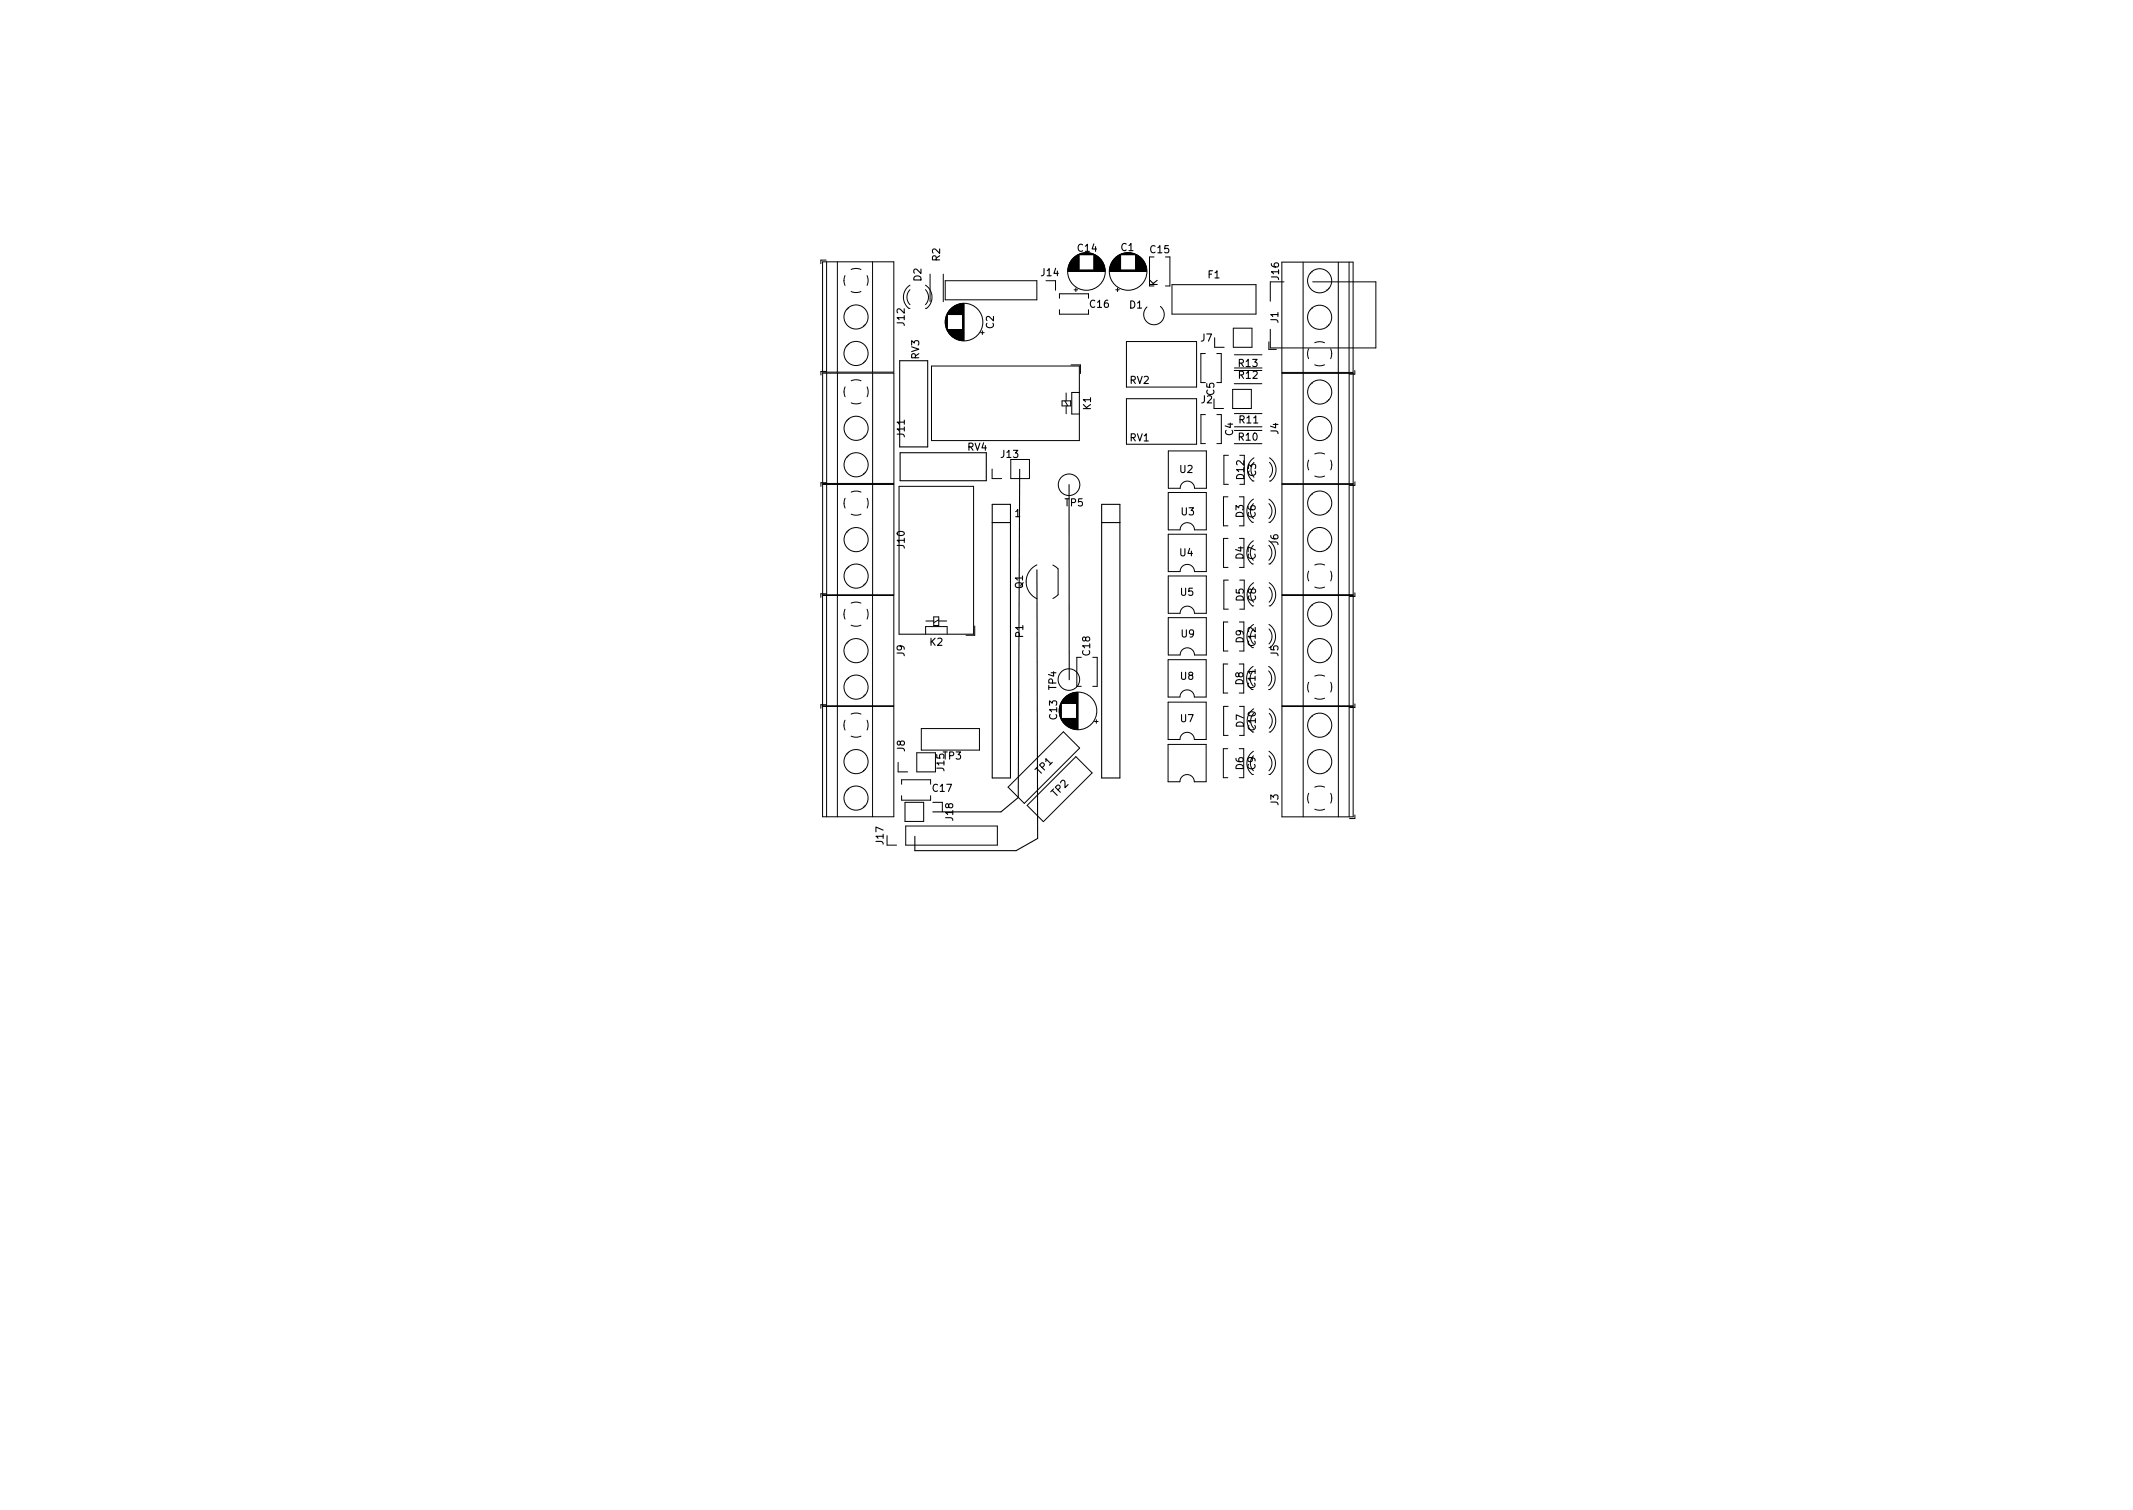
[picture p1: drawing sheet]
<svg xmlns="http://www.w3.org/2000/svg" width="297mm" height="210mm" viewBox="0 0 297 210" stroke-linecap="round" stroke-linejoin="round" font-family="sans-serif">
<defs><g id="words">
<g font-size="1.4">
<text x="150.1" y="35">C14</text>
<text x="156.1" y="34.9">C1</text>
<text x="160.2" y="35.2">C15</text>
<text x="128.3" y="39.1" transform="rotate(-90 128.3 39.1)">D2</text>
<text x="130.9" y="36.3" transform="rotate(-90 130.9 36.3)">R2</text>
<text x="145" y="38.4">J14</text>
<text x="161.2" y="39.9" transform="rotate(-90 161.2 39.9)">K</text>
<text x="168.2" y="38.7">F1</text>
<text x="178.1" y="38.9" transform="rotate(-90 178.1 38.9)">J16</text>
<text x="126" y="45.3" transform="rotate(-90 126 45.3)">J12</text>
<text x="138.4" y="45.7" transform="rotate(-90 138.4 45.7)">C2</text>
<text x="151.8" y="42.8">C16</text>
<text x="157.3" y="42.9">D1</text>
<text x="167.2" y="47.5">J7</text>
<text x="178" y="45" transform="rotate(-90 178 45)">J1</text>
<text x="128" y="50" transform="rotate(-90 128 50)">RV3</text>
<text x="157.3" y="53.4">RV2</text>
<text x="172.5" y="51.1">R13</text>
<text x="172.5" y="52.7">R12</text>
<text x="151.9" y="57" transform="rotate(-90 151.9 57)">K1</text>
<text x="167.3" y="56.1">J2</text>
<text x="169.1" y="55" transform="rotate(-90 169.1 55)">C5</text>
<text x="172.6" y="58.9">R11</text>
<text x="126" y="60.8" transform="rotate(-90 126 60.8)">J11</text>
<text x="134.7" y="62.7">RV4</text>
<text x="139.4" y="63.7">J13</text>
<text x="157.3" y="61.4">RV1</text>
<text x="164.3" y="65.8">U2</text>
<text x="171.7" y="60.6" transform="rotate(-90 171.7 60.6)">C4</text>
<text x="172.5" y="61.3">R10</text>
<text x="178" y="60.4" transform="rotate(-90 178 60.4)">J4</text>
<text x="141.3" y="72">1</text>
<text x="148.3" y="70.5">TP5</text>
<text x="164.5" y="71.7">U3</text>
<text x="173.3" y="66.7" transform="rotate(-90 173.3 66.7)">D12</text>
<text x="174.9" y="66.3" transform="rotate(-90 174.9 66.3)">C3</text>
<text x="126" y="76.3" transform="rotate(-90 126 76.3)">J10</text>
<text x="164.3" y="77.4">U4</text>
<text x="173.2" y="77.9" transform="rotate(-90 173.2 77.9)">D4</text>
<text x="173.2" y="72.1" transform="rotate(-90 173.2 72.1)">D3</text>
<text x="174.9" y="72.1" transform="rotate(-90 174.9 72.1)">C6</text>
<text x="174.9" y="77.9" transform="rotate(-90 174.9 77.9)">C7</text>
<text x="178" y="75.9" transform="rotate(-90 178 75.9)">J6</text>
<text x="142.4" y="81.9" transform="rotate(-90 142.4 81.9)">Q1</text>
<text x="164.4" y="82.9">U5</text>
<text x="173.2" y="83.7" transform="rotate(-90 173.2 83.7)">D5</text>
<text x="174.9" y="83.7" transform="rotate(-90 174.9 83.7)">C8</text>
<text x="129.5" y="89.9">K2</text>
<text x="142.5" y="88.7" transform="rotate(-90 142.5 88.7)">P1</text>
<text x="164.5" y="88.7">U9</text>
<text x="173.2" y="89.5" transform="rotate(-90 173.2 89.5)">D9</text>
<text x="174.9" y="89.9" transform="rotate(-90 174.9 89.9)">C12</text>
<text x="126" y="91.4" transform="rotate(-90 126 91.4)">J9</text>
<text x="151.8" y="91.2" transform="rotate(-90 151.8 91.2)">C18</text>
<text x="164.4" y="94.6">U8</text>
<text x="173.1" y="95.3" transform="rotate(-90 173.1 95.3)">D8</text>
<text x="174.8" y="95.8" transform="rotate(-90 174.8 95.8)">C11</text>
<text x="178" y="91.4" transform="rotate(-90 178 91.4)">J5</text>
<text x="147.1" y="96" transform="rotate(-90 147.1 96)">TP4</text>
<text x="147.2" y="100.1" transform="rotate(-90 147.2 100.1)">C13</text>
<text x="164.4" y="100.5">U7</text>
<text x="173.2" y="101.3" transform="rotate(-90 173.2 101.3)">D7</text>
<text x="174.9" y="101.7" transform="rotate(-90 174.9 101.7)">C10</text>
<text x="126" y="104.6" transform="rotate(-90 126 104.6)">J8</text>
<text x="131.3" y="105.7">TP3</text>
<text x="131.5" y="107.3" transform="rotate(-90 131.5 107.3)">J15</text>
<text x="144.9" y="107.9" transform="rotate(-45 144.9 107.9)">TP1</text>
<text x="173.2" y="107.2" transform="rotate(-90 173.2 107.2)">D6</text>
<text x="174.8" y="107.2" transform="rotate(-90 174.8 107.2)">C9</text>
<text x="129.9" y="110.2">C17</text>
<text x="147.1" y="111" transform="rotate(-45 147.1 111)">TP2</text>
<text x="178" y="112.1" transform="rotate(-90 178 112.1)">J3</text>
<text x="123" y="117.5" transform="rotate(-90 123 117.5)">J17</text>
<text x="132.7" y="114.2" transform="rotate(-90 132.7 114.2)">J18</text>
</g>
</g></defs>
<path d="M125.3 50.2h3.9v12h-3.9zM125.4 63h11.9v3.9h-11.9zM138.2 72.8h2.5M138.2 70.2h2.5v38.1h-2.5zM142 65.3l-.2 45.7-2.4 2h-9.5M144.4 79.3l.1 37.4-3 1.7h-14.1v-2M148.9 67.5v27.1M153.4 72.8h2.6M153.4 70.2h2.6v38.1h-2.6z" fill="none" stroke="#000" stroke-width=".15"/>
<g fill="none" stroke="#000" stroke-width=".14">
<path d="M114.5 36.5h10v15.3h-10zM115.1 36.2h-.8v.5M115.1 36.5v15.3M116.6 36.5v15.3M117.5 39.1l.2 .6M117.7 38.4l-.2 .7M118.5 37.5l.7-.1 .7 .1M120.7 38.4l.2 .6-.2 .7M121.5 36.5v15.3M126.7 39.7a1.99 1.99 0 0 0-.1 3.2h.1M128.9 39.7a1.99 1.99 0 0 1 .1 3.2h-.1M129.5 38.2v3.8"/>
<path d="M131.4 38.2v3.8M131.6 39.1h12.8v2.6h-12.8zM145.7 39.1h1.3v1.3M148.7 37.8h5.2M148.7 37.7h5.2M148.7 37.6h5.2M148.7 37.6h1.6M148.7 37.5h1.6M148.7 37.4h1.6M148.8 37.4h1.5M148.8 37.3h1.5M148.8 37.2h1.5"/>
<path d="M148.8 37.1h1.5M148.8 37h1.5M148.9 37h1.4M148.9 36.9h1.4M148.9 36.8h1.4M149 36.7h1.3M149 36.6h1.3M149.1 36.5h1.2M149.1 36.4h1.2M149.2 36.4h1.1M149.2 36.3h1.1M149.2 36.2h1.1"/>
<path d="M149.3 36.2h1M149.3 36.1h1M149.4 36.1h.9M149.4 36h.9M149.5 36h.8M149.5 35.9h.8M149.6 35.9h.7M149.6 35.8h.7M149.7 35.8h.6M149.7 35.7h.6M149.8 35.7h.5M149.9 35.6h.4"/>
<path d="M150.1 35.5h2.4M152.3 35.8h.7M152.3 35.6h.4M152.3 35.7h.5M152.3 35.7h.6M152.3 35.8h.6M152.3 35.9h.7M152.3 35.9h.8M152.3 36h.8M152.3 36h.9M152.3 36.1h.9M152.3 36.1h1"/>
<path d="M152.3 36.2h1M152.3 36.2h1.1M152.3 36.3h1.1M152.3 36.4h1.1M152.3 36.4h1.2M152.3 36.5h1.2M152.3 36.6h1.3M152.3 36.7h1.3M152.3 36.8h1.4M152.3 36.9h1.4M152.3 37h1.4M152.3 37h1.5"/>
<path d="M152.3 37.1h1.5M152.3 37.2h1.5M152.3 37.3h1.5M152.3 37.4h1.5M152.3 37.4h1.6M152.3 37.5h1.6M152.3 37.6h1.6M154.5 37.8h5.2M154.5 37.7h5.2M154.5 37.6h5.2M154.5 37.6h1.6M154.5 37.5h1.6"/>
<path d="M154.5 37.4h1.6M154.6 37.4h1.5M154.6 37.3h1.5M154.6 37.2h1.5M154.6 37.1h1.5M154.6 37h1.5M154.7 37h1.4M154.7 36.9h1.4M154.7 36.8h1.4M154.8 36.7h1.3M154.8 36.6h1.3M154.9 36.5h1.2"/>
<path d="M154.9 36.4h1.2M155 36.4h1.1M155 36.3h1.1M155 36.2h1.1M155.1 36.2h1M155.1 36.1h1M155.2 36.1h.9M155.2 36h.9M155.3 36h.8M155.3 35.9h.8M155.4 35.9h.7M155.4 35.8h.7"/>
<path d="M155.5 35.8h.6M155.5 35.7h.6M155.6 35.7h.5M155.7 35.6h.4M155.8 35.6h.3M155.8 35.5h.3M155.9 35.5h2.4M156 35.4h2.2M158.1 35.8h.7M158.1 35.6h.4M158.1 35.7h.5M158.1 35.7h.6"/>
<path d="M158.1 35.8h.6M158.1 35.9h.7M158.1 35.9h.8M158.1 36h.8M158.1 36h.9M158.1 36.1h.9M158.1 36.1h1M158.1 36.2h1M158.1 36.2h1.1M158.1 36.3h1.1M158.1 36.4h1.1M158.1 36.4h1.2"/>
<path d="M158.1 36.5h1.2M158.1 36.6h1.3M158.1 36.7h1.3M158.1 36.8h1.4M158.1 36.9h1.4M158.1 37h1.4M158.1 37h1.5M158.1 37.1h1.5M158.1 37.2h1.5M158.1 37.3h1.5M158.1 37.4h1.5M158.1 37.4h1.6"/>
<path d="M158.1 37.5h1.6M158.1 37.6h1.6M158.1 35.6h.3M158.1 35.5h.3M160.7 35.8h-.6v4M162.3 35.8h.6v4h-.6M163.2 39.6h11.7v4.1h-11.7zM178.5 36.5h9.9v15.4h-9.9zM178.8 39.2h-1.9v2.7M181.5 36.5v15.4M182.5 38v.1M182.7 37.8v.1"/>
<path d="M182.8 39.2h8.8v9.2h-14.7v-2.6M186.4 36.5v15.4M187.9 36.5v15.4M114.6 52h9.9v15.3h-9.9zM115.1 51.7h-.8v.5M115.1 52v15.3M116.6 52v15.3M117.5 54.6l.2 .6M117.7 53.9l-.2 .7M117.9 48.1l.1 .1M117.9 43.1h.1M117.9 58.6h.1"/>
<path d="M118.1 47.9l.1 .1M118.1 42.9h.1M118.2 58.4h.1M118.5 40.6l.7 .1 .7-.1M118.5 56.1l.7 .1 .7-.1M118.5 53l.7-.1 .7 .1M120.2 50.4l.1 .1M120.2 45.4h.1M120.4 50.3h.1M120.4 45.2h.1M120.8 53.9l.1 .6-.1 .7M121.5 52v15.3"/>
<path d="M126.7 40.3a1.5 1.5 0 0 0 0 2.1M128.9 40.3a1.5 1.5 0 0 1 0 2.1M129.7 51h20.6v10.3h-20.6zM131.6 44.6v.5M131.7 44.3v1.1M131.7 44.2v1.3M131.8 44v1.7M131.8 43.9v1.9M131.8 43.8v2.1M131.9 43.8v2.1M131.9 43.7v2.3M132 43.6v.2"/>
<path d="M132 45.9v.2M132 43.5v.3M132 45.9v.3M132.1 43.4v.4M132.1 45.9v.4M132.1 43.3v.5M132.2 43.3v.5M132.2 45.9v.5M132.2 43.2v.6M132.2 45.9v.6M132.3 43.1v.7M132.3 45.9v.6"/>
<path d="M132.3 45.9v.7M132.4 43.1v.7M132.4 45.9v.7M132.4 43v.8M132.4 45.9v.8M132.5 42.9v.9M132.5 45.9v.8M132.5 45.9v.9M132.6 42.9v.9M132.6 45.9v.9M132.6 42.8v1M132.6 45.9v1"/>
<path d="M132.7 42.8v1M132.7 45.9v1M132.8 42.7v1.1M132.8 45.9v1.1M132.9 42.6v1.2M132.9 45.9v1.1M132.9 45.9v1.2M133 42.6v1.2M133 45.9v1.2M133.1 42.5v1.3M133.1 45.9v1.3M133.2 42.5v1.3"/>
<path d="M133.2 45.9v1.3M133.3 42.5v1.3M133.3 45.9v1.3M133.3 42.4v1.4M133.3 45.9v1.4M133.4 42.4v1.4M133.4 45.9v1.4M133.5 42.4v1.4M133.5 45.9v1.4M133.6 42.4v1.4M133.6 45.9v1.4M133.6 42.3v1.5"/>
<path d="M133.6 45.9v1.5M133.7 42.3v1.5M133.7 45.9v1.5M133.8 42.3v1.5M133.8 45.9v1.5M133.9 42.3v1.5M133.9 45.9v1.5M134 42.3v1.5M134 45.9v1.5M134.1 42.3v5.1M134.2 42.3v5.1M136.6 46.3h.5"/>
<path d="M136.8 46.1v.5M147.5 41.5v-.6h4.1v.6M147.5 43.1v.6h4.1v-.6M147.9 55.8h1.2v.7h-1.2zM148.3 55.8l.4 .7M148.5 54.7v1.1M148.5 56.5v1.1M149.2 50.8h1.3v1.2M149.2 54.6v3h1.1M149.3 54.6h1M149.6 40.4h.5M149.8 40.1v.5"/>
<path d="M155.4 40.4h.5M155.6 40.1v.5M156.9 47.6h9.7v6.3h-9.7zM156.9 55.5h9.7v6.4h-9.7zM161.6 42.7a1.43 1.43 0 0 1 .2 2 1.43 1.43 0 0 1-2.1 .1 1.43 1.43 0 0 1 0-2.1M167.9 49.2h-.7v4.1h.7M167.9 57.7h-.7v4.1h.7M169.1 55.5v1.4h1.3M169.2 47v1.4h1.3M169.4 49.2h.7v4.1h-.7M169.5 57.7h.6v4.1h-.6M171.7 54.2h2.6v2.7h-2.6z"/>
<path d="M171.7 45.7h2.6v2.7h-2.6zM171.9 53.4h3.8M171.9 51.6h3.8M171.9 59.9h3.8M171.9 49.4h3.8M171.9 51.2h3.8M171.9 59.4h3.8M171.9 57.6h3.8M176.7 47.6v1h1M178.5 52h9.9v15.3h-9.9zM181.5 52v15.3M182.2 48.6l-.1 .7 .1 .6"/>
<path d="M182.5 43.1h.1M182.5 58.6h.1M182.5 53.5v.1M182.7 42.9v.1M182.7 58.4h.1M182.7 53.3l.1 .1M183.1 50.8l.7 .1 .7-.1M183.1 47.7l.6-.1 .8 .1M184.8 40.3v.1M184.8 45.4v.1M184.8 55.8v.1M185 40.1v.1"/>
<path d="M185 45.2h.1M185 55.6l.1 .1M185.3 48.6l.1 .7M185.5 49.2l-.2 .7M186.4 52v15.3M187.9 52v15.3M188.7 51.6v.5h-.8M114.6 67.5h9.9v15.3h-9.9zM115.1 67.2h-.8v.5M115.1 67.5v15.3M116.6 67.5v15.3M117.5 70.1l.2 .6"/>
<path d="M117.7 69.4l-.2 .7M117.9 63.6l.1 .1M117.9 79.1l.1 .1M117.9 74.1h.1M118.2 63.4v.1M118.2 78.9v.1M118.2 73.9h.1M118.5 71.6l.7 .1 .7-.1M118.5 68.5l.7-.1 .7 .1M120.2 65.9l.1 .1M120.2 60.9h.1M120.2 76.4h.1"/>
<path d="M120.5 65.8h.1M120.5 60.7h.1M120.5 76.2h.1M120.8 69.4l.1 .6-.1 .7M121.5 67.5v15.3M125.2 67.7h10.4v20.6h-10.4zM138.2 65.3v1.3h1.3M140.8 64h2.6v2.6h-2.6zM144.4 78.7a2.6 2.6 0 0 0-1.5 2.3 2.6 2.6 0 0 0 1.5 2.4M146.6 78.7l.7 .5v3.6l-.7 .5M162.7 74.4h5.3v5.2h-1.7a1 1 0 0 0-1-1 1 1 0 0 0-1 1h-1.6zM162.7 68.6h5.3v5.2h-1.7a1 1 0 0 0-1-1 1 1 0 0 0-1 1h-1.6z"/>
<path d="M162.7 62.8h5.3v5.2h-1.7a1 1 0 0 0-1-1 1 1 0 0 0-1 1h-1.6zM171 69.2h-.6v4h.6M171 75h-.6v4h.6M171.1 63.4h-.7v4h.7M171.9 61.8h3.8M172.6 69.2h.6v4h-.6M172.6 75h.6v4h-.6M172.7 63.4h.6v4h-.6M174.5 75.3a1.99 1.99 0 0 0-.1 3.2h.1M174.6 69.5a1.99 1.99 0 0 0-.2 3.2h.2M174.6 63.7a1.99 1.99 0 0 0-.1 3.3h.1M176.7 75.3a1.99 1.99 0 0 1 .2 3.2h-.2"/>
<path d="M176.7 75.9a1.5 1.5 0 0 1 0 2.1M176.7 69.5a1.99 1.99 0 0 1 .2 3.2h-.2M176.7 70.1a1.5 1.5 0 0 1 0 2.1M176.8 63.7a1.99 1.99 0 0 1 .1 3.3M176.8 64.4a1.5 1.5 0 0 1 0 2.1M176.8 67h.1M178.5 67.4h9.9v15.4h-9.9zM181.5 67.4v15.4M182.2 79.5l-.1 .7 .1 .7M182.2 64.1l-.1 .7 .1 .6M182.5 74.1h.1M182.5 69h.1"/>
<path d="M182.7 73.9h.1M182.7 68.8h.1M183.1 66.3l.7 .1 .7-.1M183.1 78.7l.7-.2 .7 .2M183.1 63.2l.7-.1 .7 .1M184.8 76.4h.1M184.8 71.3h.1M184.8 60.9h.1M185 76.2h.1M185 71.1h.1M185 60.7h.1M185.3 79.5l.2 .7"/>
<path d="M185.3 64.1l.2 .6M185.5 64.7l-.2 .7M186.4 67.4v15.4M187.9 67.4v15.4M188.7 67.1v.5h-.8M114.5 82.9h10v15.4h-10zM114.5 98.4h10v15.3h-10zM115.1 82.7h-.8v.5M115.1 98.1h-.8v.5M115.1 82.9v15.4M115.1 98.4v15.3M116.6 82.9v15.4"/>
<path d="M116.6 98.4v15.3M117.5 85.5l.2 .7M117.7 84.8l-.2 .7M117.9 94.6h.1M117.9 89.5l.1 .1M118.1 94.4l.1 .1M118.1 89.3l.1 .1M118.5 87.1l.7 .1 .7-.1M118.5 84l.7-.2 .7 .2M118.5 99.4l.7-.1 .7 .1M120.2 96.9l.1 .1M120.2 91.8l.1 .1"/>
<path d="M120.2 81.4l.1 .1M120.4 96.7h.1M120.4 91.6l.1 .1M120.5 81.3h.1M120.7 84.8l.2 .7-.2 .7M121.5 82.9v15.4M121.5 98.4v15.3M128.9 86.5h1.1M130 85.9h.7v1.2h-.7zM130.7 86.3l-.7 .4M130.7 86.5h1.1M131.9 87.2h-3v1.1"/>
<path d="M131.9 87.3v1M135.7 87.2v1.3h-1.2M147.7 98v2M147.8 97.9v2.2M147.8 97.8v2.4M147.8 97.7v.2M147.9 97.7v.2M147.9 97.6v.3M148 97.5v.4M148 97.4v.5M148.1 97.4v.5M148.1 97.3v.6"/>
<path d="M148.2 97.3v.6M148.2 97.2v.7M148.3 97.2v.7M148.3 97.1v.8M148.4 97.1v.8M148.4 97v.9M148.5 97v.9M148.6 96.9v1M148.7 96.8v1.1M148.8 96.8v1.1M148.8 96.7v1.2M148.9 96.7v1.2"/>
<path d="M149 96.7v1.2M149 96.6v1.3M149.1 96.6v1.3M149.2 96.6v1.3M149.3 96.5v1.4M149.4 96.5v1.4M149.5 96.5v1.4M149.6 96.5v1.4M149.7 96.4v1.5M149.8 96.4v1.5M149.9 96.4v1.5M149.9 96.4v5.2"/>
<path d="M150 96.4v5.2M150.1 96.4v5.2M150.6 91.5h-.6v4.1h.6M152.2 91.5h.6v4.1h-.6M162.7 91.9h5.3v5.2h-1.7a1 1 0 0 0-1-1 1 1 0 0 0-1 1h-1.6zM162.7 97.8h5.3v5.2h-1.7a1 1 0 0 0-1-1 1 1 0 0 0-1 1h-1.6zM162.7 86h5.3v5.2h-1.7a1 1 0 0 0-1-1 1 1 0 0 0-1 1h-1.6zM162.7 80.2h5.3v5.2h-1.7a1 1 0 0 0-1-1 1 1 0 0 0-1 1h-1.6zM171 92.5h-.6v4h.6M171 86.6h-.6v4h.6M171 98.4h-.6v4h.6M171.1 80.8h-.7v4h.7"/>
<path d="M172.6 92.5h.6v4h-.6M172.6 86.6h.6v4h-.6M172.6 98.4h.6v4h-.6M172.6 80.8h.7v4h-.7M174.5 92.8a1.99 1.99 0 0 0-.1 3.2M174.6 86.9a1.99 1.99 0 0 0-.2 3.3M174.6 81.1a1.99 1.99 0 0 0-.2 3.3h.2M174.6 98.7a1.99 1.99 0 0 0-.2 3.2M176.7 92.8a1.99 1.99 0 0 1 .1 3.2h-.1M176.7 93.4a1.5 1.5 0 0 1 0 2.1M176.7 86.9a1.99 1.99 0 0 1 .2 3.3M176.7 87.6a1.5 1.5 0 0 1 0 2.1"/>
<path d="M176.7 81.1a1.99 1.99 0 0 1 .2 3.3h-.2M176.7 81.8a1.5 1.5 0 0 1 0 2M176.7 98.7a1.99 1.99 0 0 1 .2 3.2h-.2M176.7 99.3a1.5 1.5 0 0 1 0 2.1M178.5 82.9h9.9v15.4h-9.9zM178.5 98.4h9.9v15.3h-9.9zM181.5 82.9v15.4M181.5 98.4v15.3M182.2 95l-.1 .7 .1 .7M182.5 89.5v.1M182.5 84.4v.1M182.5 99.9h.1"/>
<path d="M182.7 89.3l.1 .1M182.7 84.2l.1 .1M182.7 99.7l.1 .1M183.1 81.7l.7 .2 .7-.2M183.1 97.2l.7 .2 .7-.2M183.1 94.1l.7-.1 .7 .1M184.8 91.8v.1M184.8 86.7v.1M185 91.6l.1 .1M185 86.6h.1M185.3 95l.2 .7M185.5 80.2l-.2 .7"/>
<path d="M185.5 95.6l-.2 .8M186.4 82.9v15.4M186.4 98.4v15.3M187.9 82.9v15.4M187.9 98.4v15.3M188.7 82.5v.5h-.8M188.7 98v.5h-.8M117.5 101l.2 .7M117.7 100.3l-.2 .7M117.9 110.1h.1M117.9 105h.1M118.1 109.9h.1"/>
<path d="M118.1 104.8h.1M118.5 102.5l.7 .1 .7-.1M120.2 112.4h.1M120.2 107.3h.1M120.4 112.2h.1M120.4 107.1h.1M120.7 100.3l.2 .6-.2 .8M123.5 117.7h1.4M125.1 106.1v1.4h1.3M125.6 109.2v-.6h4v.6M125.6 110.8v.6h4v-.6M126 111.7h2.6v2.7h-2.6z"/>
<path d="M126.1 115h12.8v2.7h-12.8zM127.7 104.8h2.6v2.7h-2.6zM128.3 101.4h8.1v3h-8.1zM129.9 111.7h1.3v1.3M147.8 100v.2M147.9 100v.3M147.9 100v.4M148 100v.4M148 100v.5M148.1 100v.6M148.1 101.9l2.3 2.3-7.8 7.7-2.2-2.3zM148.2 100v.7"/>
<path d="M148.2 100v.8M148.3 100v.8M148.3 100v.9M148.4 100v.9M148.4 100v1M148.5 100v1M148.6 100v1.1M148.7 100v1.1M148.7 100v1.2M148.8 100v1.2M148.9 100v1.3M149 100v1.3"/>
<path d="M149.1 100v1.4M149.2 100v1.4M149.3 100v1.4M149.4 100v1.5M149.5 100v1.5M149.6 100v1.5M149.7 100v1.5M149.8 100v1.5M149.8 105.4l2.3 2.2-6.8 6.8-2.3-2.3zM149.8 100v1.6M149.9 100v1.6M152.4 100.5h.5"/>
<path d="M152.7 100.2v.5M162.7 103.7h5.3v5.2h-1.7a1 1 0 0 0-1-1 1 1 0 0 0-1 1h-1.6zM171 104.2h-.6v4.1h.6M172.6 104.2h.6v4.1h-.6M174.6 104.6a1.99 1.99 0 0 0-.2 3.2h.2M176.7 104.6a1.99 1.99 0 0 1 .2 3.2h-.2M176.7 105.2a1.5 1.5 0 0 1 0 2.1M182.2 110.5l-.1 .7 .1 .6M182.5 105h.1M182.7 104.8h.1M183.1 112.7l.7 .1 .7-.1M183.1 109.6l.7-.1 .7 .1"/>
<path d="M184.8 107.3h.1M184.8 102.2v.1M185 107.1h.1M185 102h.1M185.3 110.5l.2 .6M185.5 111.1l-.2 .7M188.7 113.5v.5h-.8"/>
<circle cx="151.3" cy="37.8" r="2.62"/>
<circle cx="157.1" cy="37.8" r="2.62"/>
<circle cx="183.8" cy="39.1" r="1.68"/>
<circle cx="119.2" cy="44.1" r="1.68"/>
<circle cx="119.2" cy="49.2" r="1.68"/>
<circle cx="119.2" cy="59.6" r="1.68"/>
<circle cx="134.2" cy="44.8" r="2.62"/>
<circle cx="183.8" cy="44.2" r="1.68"/>
<circle cx="183.8" cy="59.7" r="1.68"/>
<circle cx="183.8" cy="54.6" r="1.68"/>
<circle cx="119.2" cy="64.7" r="1.68"/>
<circle cx="119.2" cy="75.1" r="1.68"/>
<circle cx="148.9" cy="67.5" r="1.5"/>
<circle cx="183.8" cy="75.1" r="1.68"/>
<circle cx="183.8" cy="70" r="1.68"/>
<circle cx="119.2" cy="90.6" r="1.68"/>
<circle cx="119.2" cy="95.7" r="1.68"/>
<circle cx="119.2" cy="80.2" r="1.68"/>
<circle cx="148.8" cy="94.6" r="1.5"/>
<circle cx="150.1" cy="99" r="2.62"/>
<circle cx="183.8" cy="90.6" r="1.68"/>
<circle cx="183.8" cy="85.5" r="1.68"/>
<circle cx="119.2" cy="111.1" r="1.68"/>
<circle cx="119.2" cy="106" r="1.68"/>
<circle cx="183.8" cy="106.1" r="1.68"/>
<circle cx="183.8" cy="101" r="1.68"/>
</g>
<use href="#words"/>
</svg>
